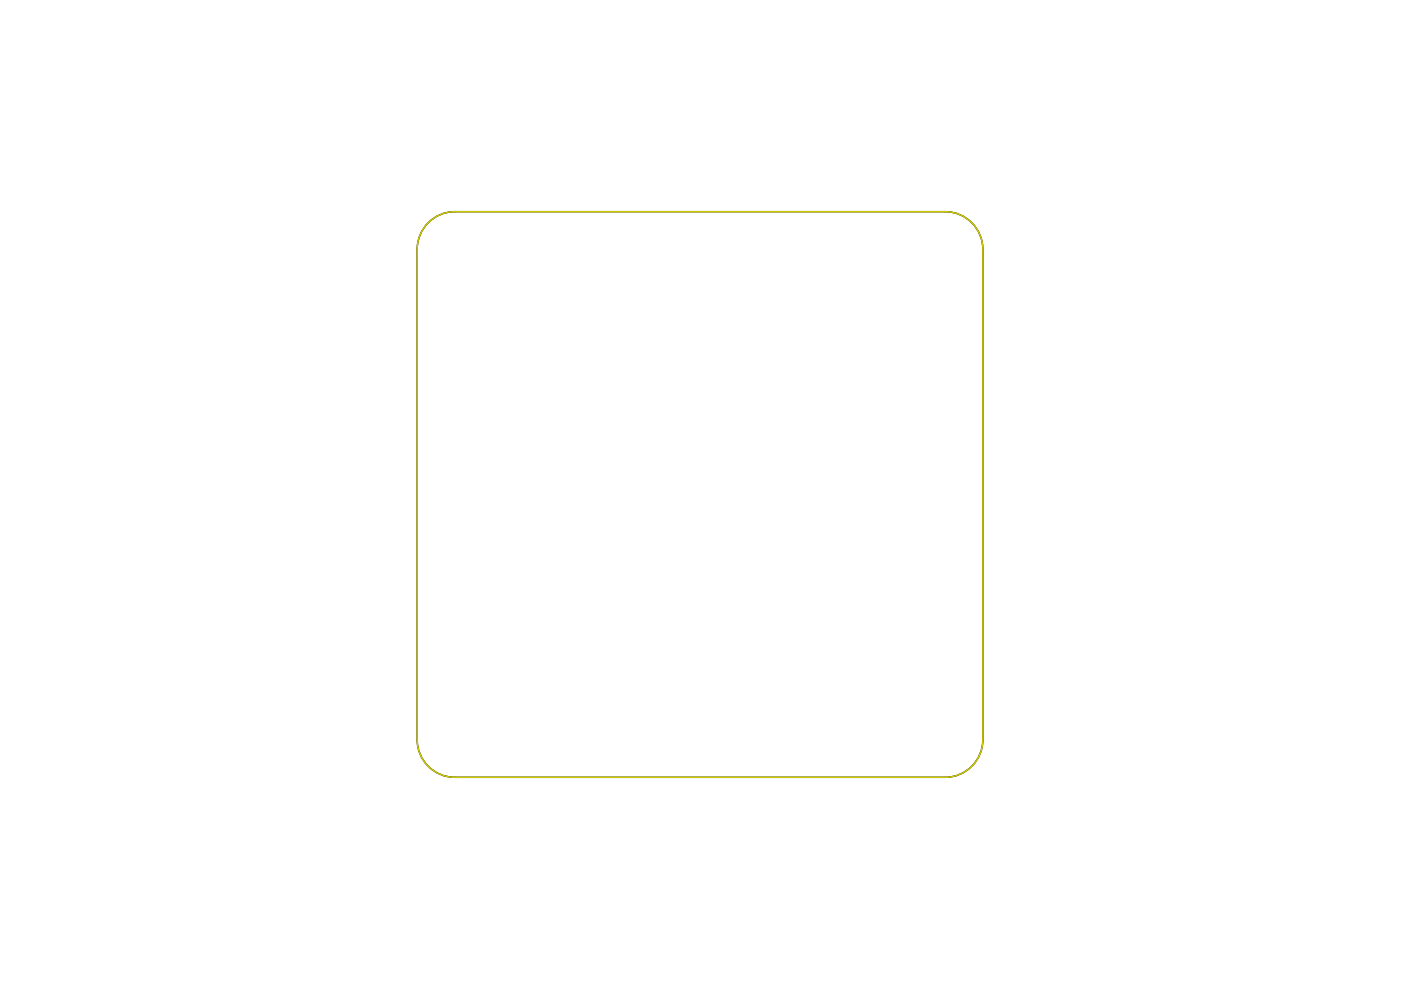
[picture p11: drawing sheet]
<svg xmlns="http://www.w3.org/2000/svg" width="297mm" height="210mm" viewBox="0 0 297 210" stroke-linecap="round" stroke-linejoin="round" font-family="sans-serif">
<path d="M90.8 47.2a8 8 0 0 1 5.6-2.3h104a8 8 0 0 1 8 8v103.9a8 8 0 0 1-8 8h-104a8 8 0 0 1-7.9-8v-103.9a8 8 0 0 1 2.3-5.7z" fill="none" stroke="#000" stroke-width=".3"/>
<path d="M90.8 47.2a8 8 0 0 1 5.6-2.3h104a8 8 0 0 1 8 8v103.9a8 8 0 0 1-8 8h-104a8 8 0 0 1-7.9-8v-103.9a8 8 0 0 1 2.3-5.7z" fill="none" stroke="#cdca00" stroke-width=".3"/>
</svg>
